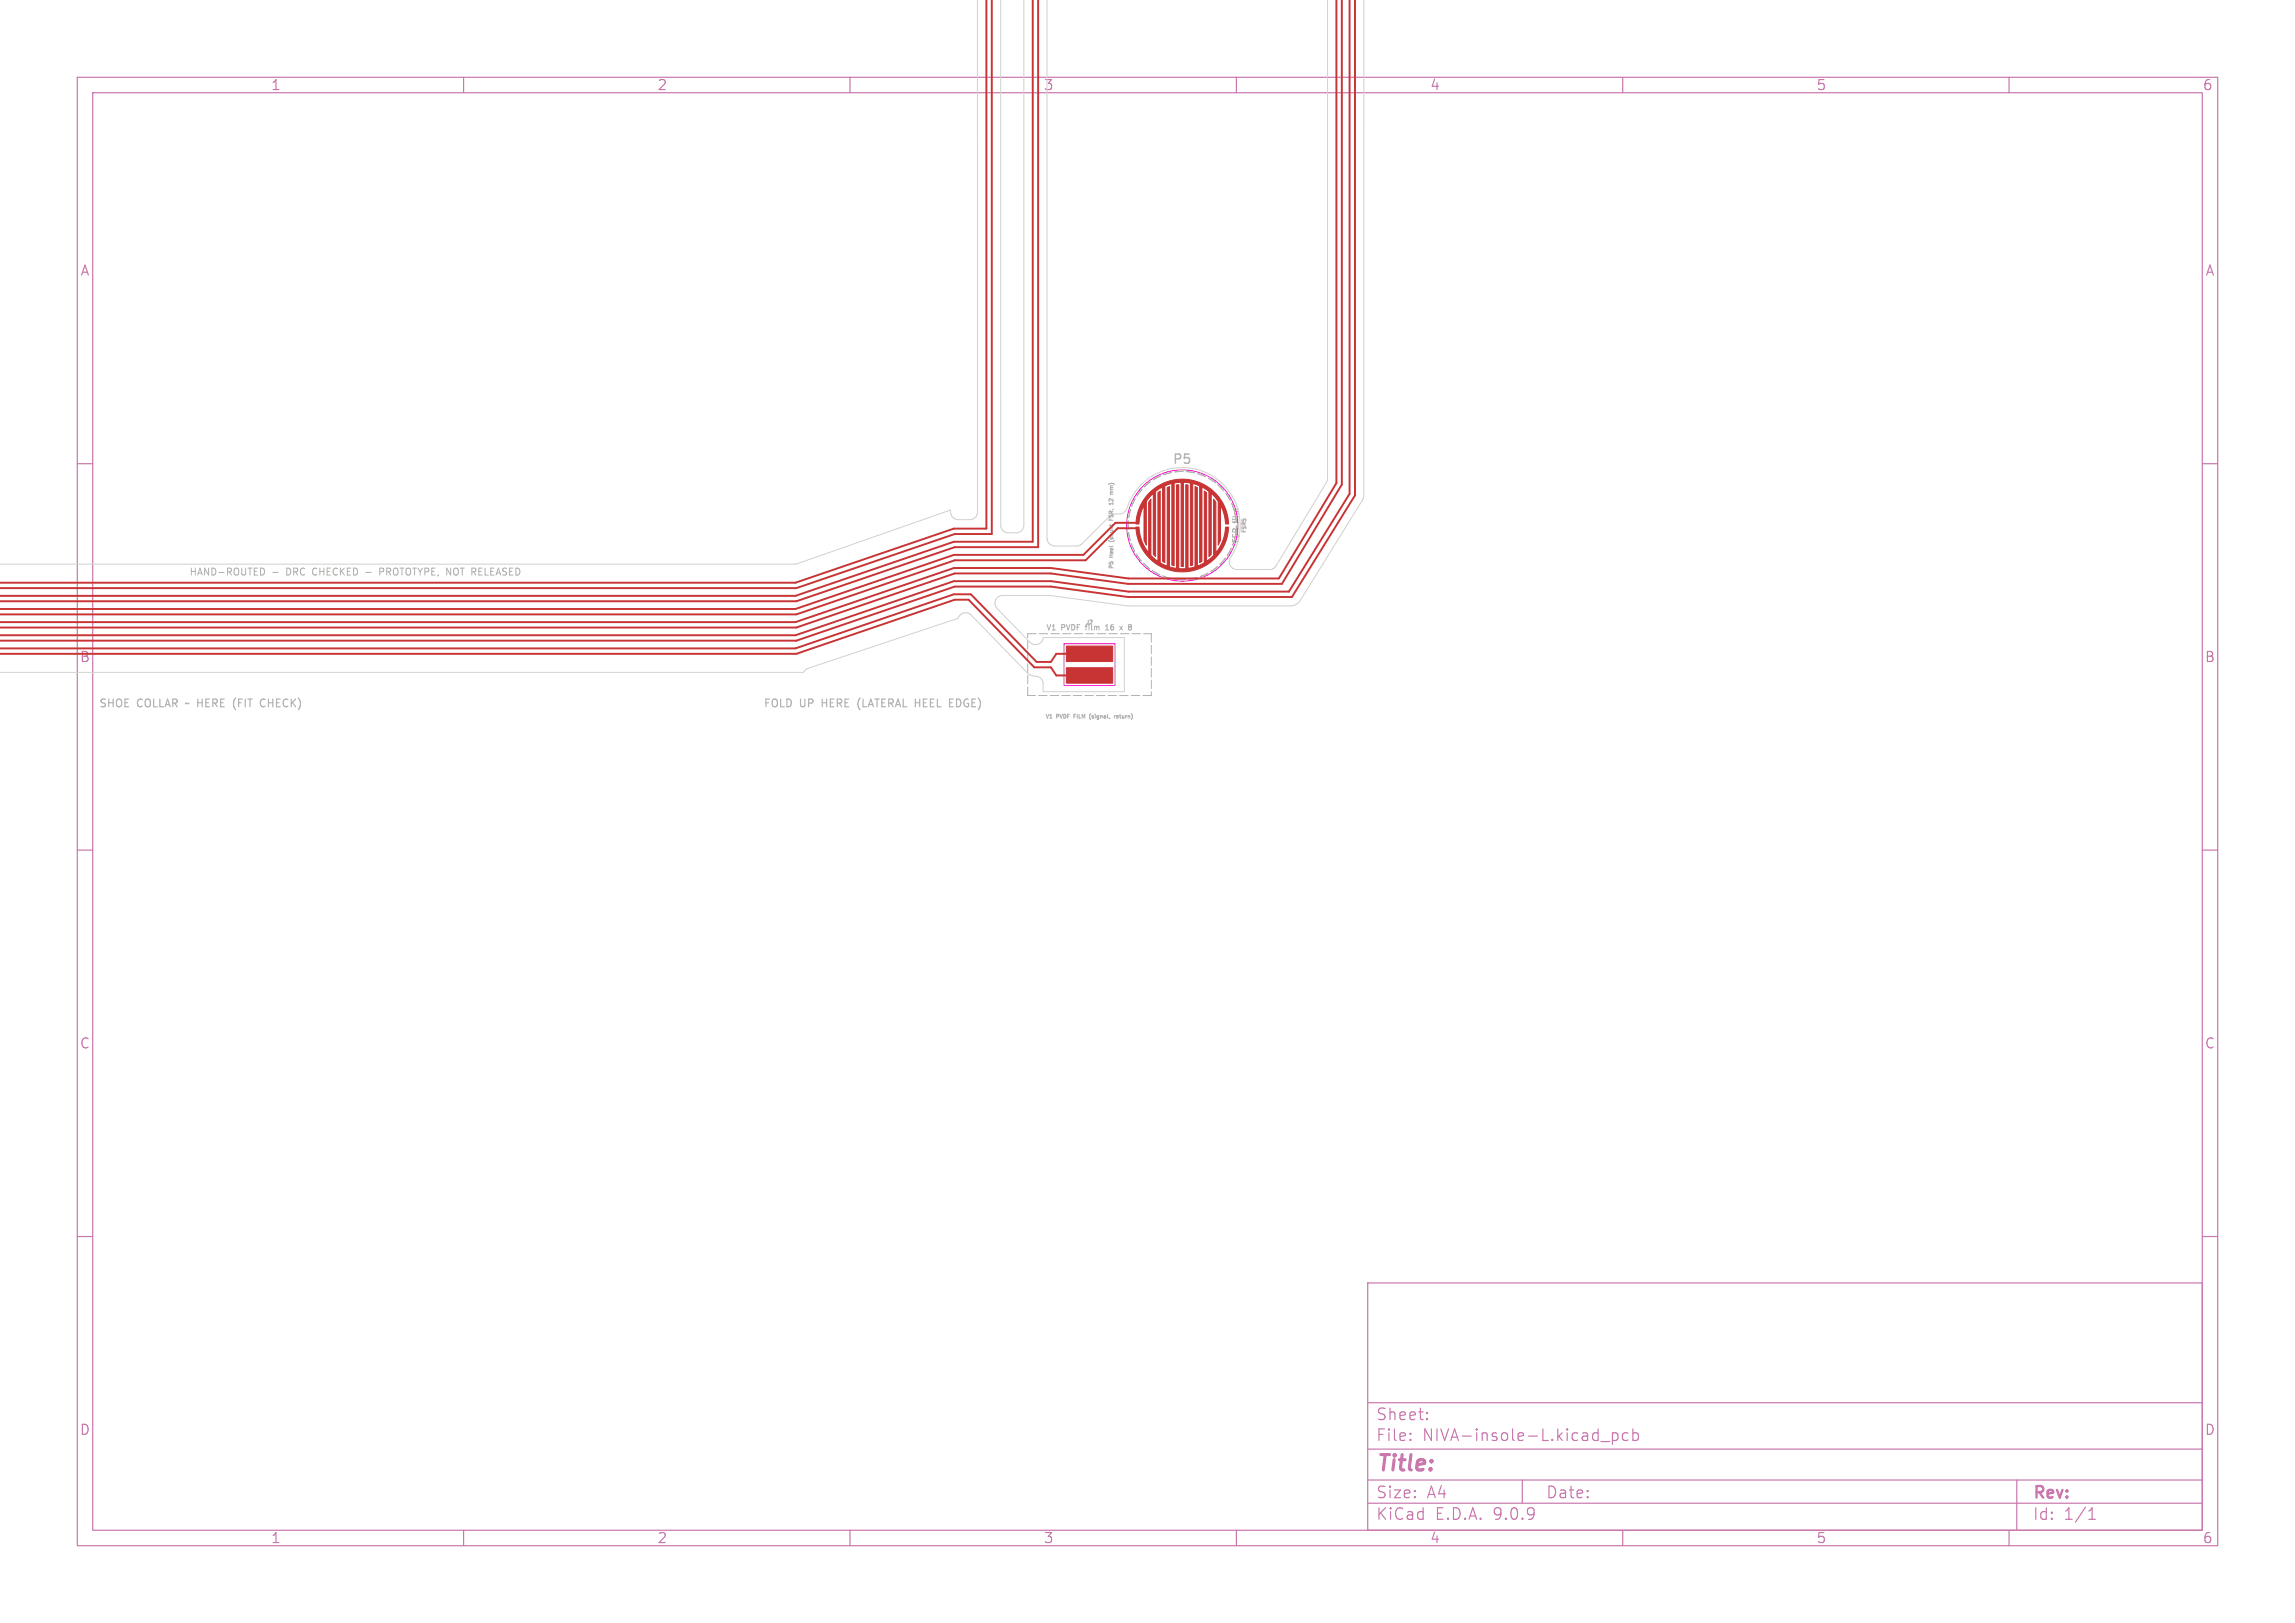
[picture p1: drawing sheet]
<svg xmlns="http://www.w3.org/2000/svg" width="297mm" height="210mm" viewBox="0 0 297 210" stroke-linecap="round" stroke-linejoin="round" font-family="sans-serif">
<defs><g id="words">
<text font-size="2.8" fill="#c872ab" x="178" y="190.9">Title:</text>
<g font-size="2.1" fill="#c872ab">
<text x="178" y="184">Sheet:</text>
<text x="178" y="186.7">File:</text>
<text x="184.1" y="186.7">NIVA-insole-L.kicad_pcb</text>
<text x="178" y="196.9">KiCad</text>
<text x="178" y="194.1">Size:</text>
<text x="184.7" y="194.1">A4</text>
<text x="185.7" y="196.9">E.D.A.</text>
<text x="193.3" y="196.9">9.0.9</text>
<text x="200" y="194.1">Date:</text>
<text x="263" y="194.3">Rev:</text>
<text x="263" y="196.9">Id:</text>
<text x="267.1" y="196.9">1/1</text>
</g>
<g font-size="1.8" fill="#c872ab">
<text x="35" y="11.9">1</text>
<text x="85" y="11.9">2</text>
<text x="135" y="11.9">3</text>
<text x="185" y="11.9">4</text>
<text x="235" y="11.9">5</text>
<text x="285" y="11.9">6</text>
<text x="10.3" y="35.9">A</text>
<text x="285.4" y="35.9">A</text>
<text x="10.3" y="85.9">B</text>
<text x="285.3" y="85.9">B</text>
<text x="10.3" y="135.9">C</text>
<text x="285.3" y="135.9">C</text>
<text x="10.3" y="185.9">D</text>
<text x="285.3" y="185.9">D</text>
<text x="35" y="199.9">1</text>
<text x="85" y="199.9">2</text>
<text x="135" y="199.9">3</text>
<text x="185" y="199.9">4</text>
<text x="235" y="199.9">5</text>
<text x="285" y="199.9">6</text>
</g>
<text font-size="1.7" fill="#afafaf" x="151.7" y="60.3">P5</text>
<g font-size="1.4" fill="#afafaf">
<text x="12.8" y="91.7">SHOE</text>
<text x="17.7" y="91.7">COLLAR ~ HERE</text>
<text x="30.9" y="91.7">(FIT</text>
<text x="34.6" y="91.7">CHECK)</text>
<text x="98.8" y="91.7">FOLD</text>
<text x="103.5" y="91.7">UP</text>
<text x="106.5" y="91.7">HERE</text>
<text x="111.4" y="91.7">(LATERAL</text>
<text x="119.1" y="91.7">HEEL</text>
<text x="123.8" y="91.7">EDGE)</text>
</g>
<g font-size="1.3" fill="#afafaf">
<text x="24.5" y="74.6">HAND-ROUTED</text>
<text x="37.1" y="74.6">DRC CHECKED -</text>
<text x="49.5" y="74.6">PROTOTYPE, NOT RELEASED</text>
</g>
<g font-size="1" fill="#afafaf">
<text x="160.4" y="70.4" transform="rotate(-90 160.4 70.4)">FSR</text>
<text x="160.4" y="67.7" transform="rotate(-90 160.4 67.7)">film</text>
<text x="135.3" y="81.7">V1</text>
<text x="137.3" y="81.7">PVDF</text>
<text x="140.6" y="81.7">film</text>
<text x="143.4" y="81.7">16</text>
<text x="145.4" y="81.7">x</text>
</g>
<g font-size=".7" fill="#afafaf">
<text x="144.2" y="64.9" transform="rotate(-90 144.2 64.9)">12</text>
<text x="144.2" y="63.5" transform="rotate(-90 144.2 63.5)">mm)</text>
<text x="144.2" y="70" transform="rotate(-90 144.2 70)">(shunt</text>
<text x="144.2" y="67.1" transform="rotate(-90 144.2 67.1)">FSR,</text>
<text x="161.4" y="69" transform="rotate(-90 161.4 69)">FSR5</text>
<text x="144.2" y="73.7" transform="rotate(-90 144.2 73.7)">P5</text>
<text x="144.2" y="72.2" transform="rotate(-90 144.2 72.2)">Heel</text>
<text x="140.5" y="80.9">J2</text>
<text x="135.3" y="93.1">V1</text>
<text x="136.7" y="93.1">PVDF</text>
<text x="139.1" y="93.1">FILM</text>
<text x="141.2" y="93.1">(signal,</text>
<text x="144.6" y="93.1">return)</text>
</g>
</g></defs>
<g fill="none" stroke="#c872ab" stroke-width=".15">
<path d="M10 10h277v190h-277zM12 12h273v186h-273zM60 10v2M110 10v2M160 10v2M210 10v2M260 10v2M10 60h2M285 60h2M10 110h2M285 110h2M10 160h2"/>
<path d="M177 166h108v32h-108zM285 160h2M60 198v2M110 198v2M160 198v2M177 194.5h108M177 191.5h108M177 187.5h108M177 181.5h108M182.5 186.3h.1l-.1 .1M182.5 186.3v.1M182.5 185.5v.1"/>
<path d="M182.5 185.5h.1l-.1 .1M184.7 183.6v.1M184.7 183.6h-.1l.1 .1M184.7 182.8v.1M184.7 182.8h-.1l.1 .1M197 191.5v3M207.2 186.5h1.1M208.7 185.4v1.5M208.7 185.5l.4-.1 .3 .3v.4l-.2 .2-.1 .1-.4-.1M210 198v2M210.7 185.5l-.5-.1-.2 .3v.4l.1 .2 .1 .1 .5-.1M211.3 185.5l.4-.1 .3 .3v.4l-.1 .2-.2 .1-.4-.1"/>
<path d="M211.3 184.9v1.5M260 198v2M261 191.5v6.5M270.3 196.6h.9M270.3 195.5l.4-.4v1.5"/>
</g>
<path d="M126.5 0v66.3a1 1 0 0 1-.9 .9l-1.6 .1a1.07 1.07 0 0 1-1-1.3l-20.2 7h-102.8M132.5 0v68a1 1 0 0 1-1 1l-1-.1a1 1 0 0 1-1-.9v-68M135.5 0v69.7a1 1 0 0 0 1 1l2.9-.1 .4-.1 3.8-3.7M171.8 0v62.1l-.1 .3-6.7 11-.3 .2-.4 .1h-4.2a1 1 0 0 1-.9-1.5l.9-1.7M176.5 0v64.1l-.2 .7-8 12.9a1.5 1.5 0 0 1-1.3 .7h-21l-10.1-1.3h-6.2a1 1 0 0 0-.7 1.6l4.3 4.4a1 1 0 0 0 1 .3 1 1 0 0 0 .7-.9h10.5v7h-10.5v-1.1a1.1 1.1 0 0 0-1.3-.9l-.7-.4-7.4-7.5a1 1 0 0 0-1.6 .4l-19.4 6.5-.3 .2-.3 .3h-104.1M151.9 60.6a7.7 7.7 0 0 0-6.2 5.5l-.1 .1a1.24 1.24 0 0 1-1.1 .3M153.9 60.6a7.5 7.5 0 0 1 6.3 5.4M160.5 67.6v.6" fill="none" stroke="#d0d2cd" stroke-width=".13"/>
<g fill="none" stroke="#afafaf" stroke-width=".13">
<path d="M34.1 73.6l.1 .3-.1 .5M35.3 74.1h.7M143.5 67.1v.2h.5M143.7 63.6l.1 .2M143.8 67.2v.1M143.8 63.8l-.1 .2M143.8 63.8h.2M144 65v.3M144 65.2h-.5l.2 .1M146 67.4v1.1M146 67.4h.1M146.1 68.9h.1"/>
<path d="M146.1 68.9l.2 1.1M146.3 65.9l-.2 1.1M146.3 65.9h.1M146.4 70.3h.1M146.4 70.3l.5 1.1M146.9 64.6l-.5 .9M146.9 64.6h.1M147.1 71.7l.6 .9M147.8 63.3l-.7 .9M147.8 63.3h.1M148 72.9h.1M148 72.9l.8 .7"/>
<path d="M148.9 62.3l-.8 .7M148.9 62.3h.1M149.1 73.8h.1M149.1 73.8l1 .6M150.2 61.6l-1 .5M150.2 61.6h.1M150.5 74.5h.1M150.5 74.5l1 .3M151.6 61.1l-1 .3M151.6 61.1h.1M151.9 74.9l1.6 .1M153.1 61l-1.1 .1"/>
<path d="M153.1 61h.1M153.5 61l1.1 .2M153.9 74.9h.1M155 74.7l-1.1 .2M155 61.3l1 .4M155.3 74.6h.1M156 61.7h.1M156.3 74.2l-1 .4M156.4 61.9l.9 .6M156.7 74h.1M157.6 73.3l-.9 .7M157.6 62.7l.8 .8"/>
<path d="M157.9 73h.1M158.4 63.5h.1M158.6 72.2l-.7 .8M158.6 63.8l.6 .9M158.8 71.9h.1M159.2 64.7h.1M159.4 70.9l-.6 1M159.4 65.1l.3 .8M160 68v.1M133 88.9v1.1h1M133 82.9v1.1M133 84.4v1.1"/>
<path d="M133 85.9v1.1M133 87.4v1.1M134.1 82h-1.1v.5M134.4 90h1.1M134.5 82h1.1M135.9 90h1.1M136 82h1.1M137.4 90h1.1M138.9 90h1.1M140.4 90h1.1M141 92.5v.5M141.9 90h1.1"/>
<path d="M142 82h1.1M143.1 81.5h.4M143.1 81h.1M143.4 90h1.1M144.2 92.6v.3M144.4 92.6l-.2 .1M144.9 81.1l.4 .4M144.9 90h1.1M145 82h1.1M145.3 81.1l-.4 .4M146.1 80.9h.3v.1l-.1 .1M146.2 81.1h.1"/>
<path d="M146.3 81.1l.1 .3-.2 .1M146.4 90h1.1M146.5 82h1.1M148 82h1v1.1M149 83.5v1.1M149 85v1.1M149 86.5v1.1M149 88v1.1M149 89.5v.5h-1.1"/>
</g>
<path d="M30.2 91.2l.3 .6M30.5 90.3l-.3 .7M33.8 91.3l.2 .2 .3-.1M34.3 90.5h-.3l-.2 .1M118.5 90.9h.5M122.9 91.5h.5M122.9 90.5h.5M122.9 90.9h.3" fill="none" stroke="#afafaf" stroke-width=".15"/>
<g fill="none" stroke="#ff26e2" stroke-width=".13">
<path d="M137.7 83.3h6.6v5.4h-6.6z"/>
<circle cx="153" cy="68" r="7.2"/>
</g>
<g fill="#c83434" stroke="#c83434" stroke-width=".13">
<path d="M148.7 63.8a6 6 0 0 1 6.5-1.4 6 6 0 0 1 3.8 5.4h-.4a5.6 5.6 0 0 0-.7-2.4v4.5l-.3 .6v-5.6l-.9-1.1v7.9l-.3 .3v-8.4l-.9-.6v9.6l-.3 .2v-9.9l-.9-.3v10.5l-.3 .1v-10.7l-.8-.1v10.9h-.4v-10.9l-.8 .1v10.7l-.4-.1v-10.5l-.9 .3v9.9l-.2-.2v-9.6l-1 .6v8.4l-.2-.3v-7.9l-1 1.1v5.6l-.3-.6v-4.5a5.6 5.6 0 0 0-.6 2.4h-.4a6 6 0 0 1 1.7-4z"/>
<path d="M148.9 64.6v7.3l.5 .4 .4 .3v-8.9l.3-.2v9.3l.9 .4v-10.1l.3-.1v10.4l.9 .1v-10.7l.3-.1v10.9h.9v-10.9l.3 .1v10.7l1-.1v-10.4l.2 .1v10.1l1-.4v-9.3l.2 .2v8.9l.9-.7v-7.3l.4 .4v6.5a5.6 5.6 0 0 0 1.2-3.3h.4a6 6 0 0 1-6 5.8 6 6 0 0 1-6-5.8h.4a5.6 5.6 0 0 0 1.2 3.3v-6.5z"/>
<path d="M138 83.6h6v2h-6z"/>
<path d="M138 86.4h6v2h-6z"/>
</g>
<path d="M127.6 0v68.4h-4.2l-20.5 7h-102.9M128.3 0v69.1h-4.7l-20.5 7h-103.1M133.6 0v70.1h-10.2l-20.5 7h-102.9M134.3 0v70.8h-10.7l-20.5 7h-103.1M173 0v62.5l-7.5 12.4h-19.5l-10-1.4h-12.6l-20.5 7h-102.9M173.6 0v62.7l-7.7 12.9h-19.9l-10-1.4h-12.4l-20.5 7h-103.1M174.7 0v63.9l-7.9 12.7h-20.8l-10-1.4h-12.6l-20.5 7h-102.9M175.3 0v64.1l-8.1 13.2h-21.2l-10-1.4h-12.4l-20.5 7h-103.1M147.2 67.7h-2.8l-4.2 4.1h-16.8l-20.5 7h-102.9M147.2 68.4h-2.6l-4.1 4.1h-16.9l-20.5 7h-103.1M0 83.9h102.9l20.5-7h2.2l8.5 8.8h1.9l.7-1.1h1.8M0 84.6h103.1l20.5-7h1.8l8.5 8.8h2.1l.7 1h1.8" fill="none" stroke="#c83434" stroke-width=".25"/>
<use href="#words"/>
</svg>
